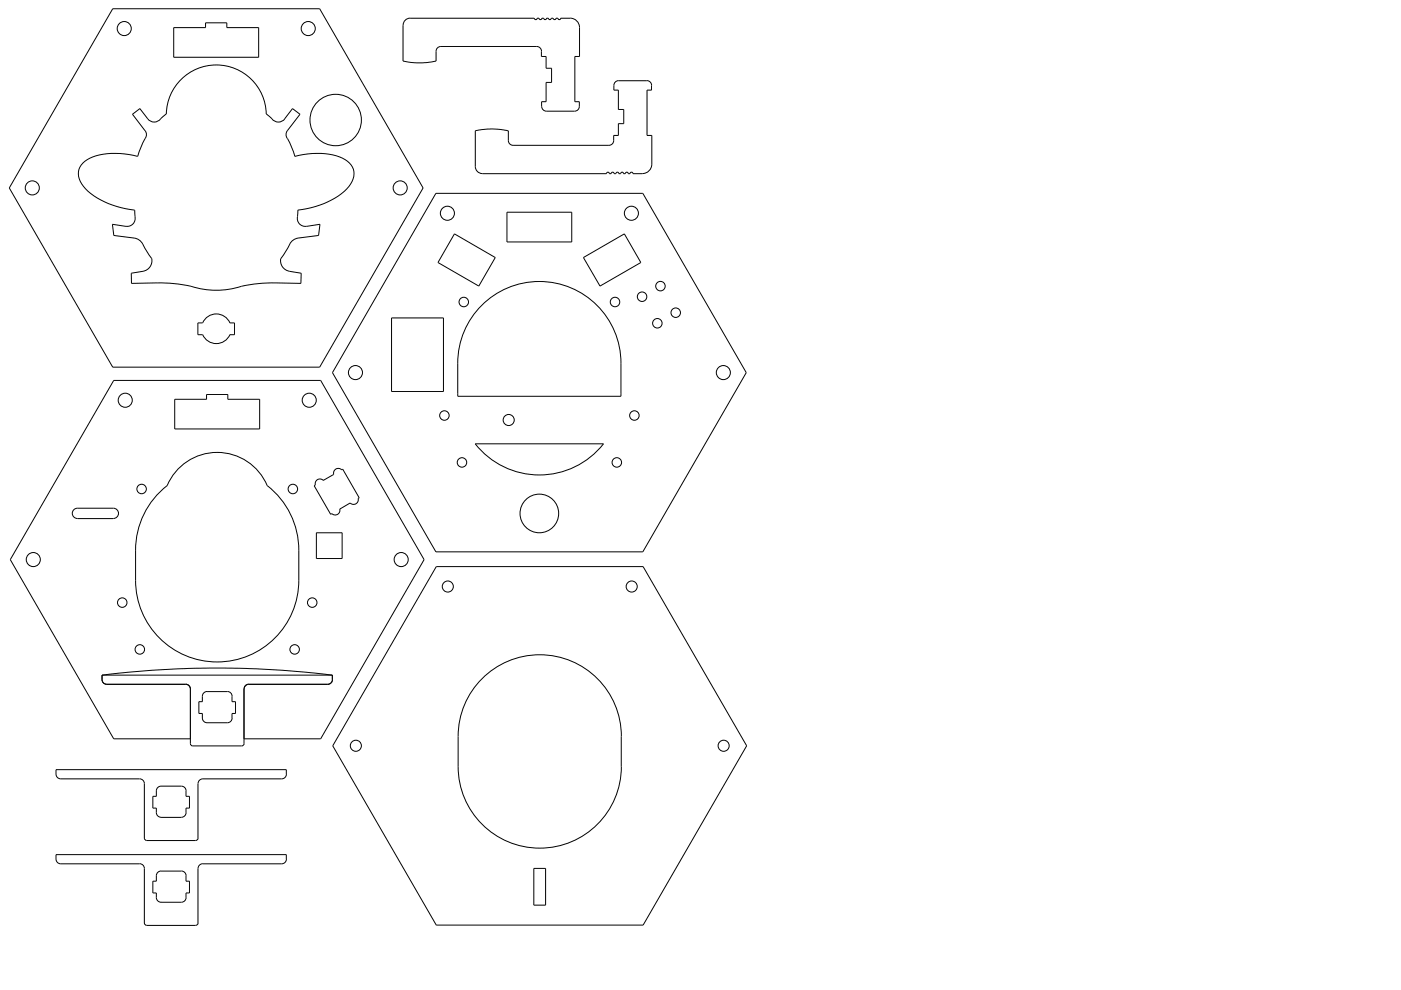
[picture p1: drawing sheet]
<svg xmlns="http://www.w3.org/2000/svg" width="297mm" height="210mm" viewBox="0 0 297 210" stroke-linecap="round" stroke-linejoin="round" font-family="sans-serif">
<!-- layer: Visible -->
<g fill="none" stroke="#000" stroke-width=".21">
<path d="M23.9 1.9h43.9l21.9 37.9-21.9 38h-43.9l-21.9-38zM36.8 5.9h6.8v-1.1h4.5v1.1h6.7v6.2h-18zM85.4 5.3v7.6l2.9 .4h2l2.2-.4v-2a1.01 1.01 0 0 1 1-1h20.3a1.01 1.01 0 0 1 1 1v1.1h1v2.5h1.1v3h-1.1v4.1h-1v1M87 3.8a1.49 1.49 0 0 0-1.5 1.5M113.9 3.9l-.3 .3-.3-.3h-26.3M114.9 3.9h.4l.3 .3 .3-.3h.4l.3 .3 .3-.3h.4M114.9 3.9l-.3 .3-.3-.3h-.4M117.3 3.9l.3 .3 .3-.3h.4l.3 .3 .3-.3h2a1.96 1.96 0 0 1 2 1.9v6.2h-1v9.6h.9v1a1.01 1.01 0 0 1-1 1h-6a1.01 1.01 0 0 1-.9-1M130.2 18.1a.97 .97 0 0 1 .9-1h6a1.01 1.01 0 0 1 1.1 1M130.2 18.1v1h.9v4.1h1.1v3h-1.1v2.5h-1v1.1M138.1 18.1v1h-.9v9.6h1v6.1a2 2 0 0 1-2 2M29.2 33.2a14.9 14.9 0 0 0-10.7 .7 3.5 3.5 0 0 0-.8 5.6 16.8 16.8 0 0 0 10.8 5"/>
<path d="M30.8 29.4l-.8 1.5-.8 2.2M30.8 27.7a1.37 1.37 0 0 1 0 1.7M31.3 25.2l-1.6-2.2-1.6 1.2 2.7 3.5M34 25.2a1.7 1.7 0 0 1-2.7 0M57.7 25.2l-1.2-1a10.6 10.6 0 0 0-10.6-10.4 10.6 10.6 0 0 0-10.6 10.4l-1.3 1M60.3 25.2l1.7-2.2 1.6 1.2-2.7 3.5a1.37 1.37 0 0 0 0 1.7M60.4 25.2a1.7 1.7 0 0 1-2.7 0M60.9 29.4l1.1 2.1 .5 1.6M62.5 33.2a14.9 14.9 0 0 1 10.7 .7 3.5 3.5 0 0 1 .8 5.6 16.9 16.9 0 0 1-10.9 5M107.8 29.8a1.01 1.01 0 0 0 1 1h20.3a1.01 1.01 0 0 0 1-1M107.8 29.8v-2.1l-3.3-.4-3.7 .4v7.6a1.49 1.49 0 0 0 1.5 1.5M129.2 36.8h.4l.3-.3 .3 .3h.4"/>
<path d="M129.2 36.8l-.3-.3-.3 .3h-26.3M130.6 36.8l.3-.3 .3 .3h.4l.3-.3 .3 .3h.4l.3-.3 .3 .3h.4l.3-.3 .3 .3h2M26.7 48l-2.9-.4 .3 2.3 4.4 .6a2.61 2.61 0 0 1 2 1.8l1 1.5a2.12 2.12 0 0 1 .6 2.3 2.12 2.12 0 0 1-1.8 1.4l-2.5 .4 .1 2.2 5.4-.1a30.7 30.7 0 0 1 9.3 1.2 18.7 18.7 0 0 0 9.4-.7 31 31 0 0 1 6.3-.5l5.5 .1 .1-2.2-2.5-.4a2.1 2.1 0 0 1-1.8-1.5 2.1 2.1 0 0 1 .7-2.2l.9-1.5a2.54 2.54 0 0 1 2-1.8l4.3-.6 .3-2.3-2.8 .4M28.6 44.6v.3a2.7 2.7 0 0 1-.7 2.8l-1.2 .3M63.2 44.6l-.1 1a1.77 1.77 0 0 0 1.9 2.4M92.4 41h43.9l21.9 38-21.9 38h-43.9l-21.9-38zM96.4 49.6l8.6 5-3.5 6.1-8.6-5zM107.5 45h13.7v6.3h-13.7zM123.7 54.6l8.7-5 3.5 6.1-8.7 5zM42.9 68.5h-.9v2.5h.9M43 71a3.1 3.1 0 0 0 2.9 1.8 3.1 3.1 0 0 0 2.8-1.8M43 68.5a3.1 3.1 0 0 1 2.9-1.9 3.1 3.1 0 0 1 2.8 1.9"/>
<path d="M48.7 68.5h1v2.5h-1M83 67.4h11v15.6h-11zM97 77v6.4M97 77a17.3 17.3 0 0 1 17.4-17.3 17.3 17.3 0 0 1 17.3 17.3M131.7 77v6.4M37 84.7h6.8v-1.1h4.5v1.1h6.8v6.2h-18.1zM72.4 99.6l.3-.1 3.5 6.1-.3 .1M72.4 99.6a1.02 1.02 0 0 0-1.2-.2 1.02 1.02 0 0 0-.5 1.2l-2.2 1.3a1.01 1.01 0 0 0-1.2-.2 1.01 1.01 0 0 0-.4 1.1l-.3 .2 3.5 6 .2-.1a1.01 1.01 0 0 0 1.3 .2 1.01 1.01 0 0 0 .4-1.2l2.2-1.2M97 83.4l.1 .6h34.5M100.8 94.1h27.2a17.3 17.3 0 0 1-27.2 0zM131.7 83.4l-.1 .6M16.4 107.8h7.6a1.09 1.09 0 0 1 1.1 1 1.09 1.09 0 0 1-1.1 1.1l-7.6 .1"/>
<path d="M16.4 107.8a1.09 1.09 0 0 0-1.1 1 1.09 1.09 0 0 0 1.1 1.1M28.7 116.6v6.5M35.4 103a11.5 11.5 0 0 1 10.6-7.1 11.5 11.5 0 0 1 10.7 7.1M35.4 103a17.3 17.3 0 0 0-6.7 13.6M56.7 103a17.3 17.3 0 0 1 6.7 13.6M63.4 116.6v6.5M67.1 113h5.4v5.4h-5.4zM75.9 105.7a1.01 1.01 0 0 1-.4 1.1 1.01 1.01 0 0 1-1.3-.2M28.7 123a17.3 17.3 0 0 0 17.3 17.3 17.3 17.3 0 0 0 17.4-17.3M92.5 120.1h43.9l21.9 38-21.9 38h-43.9l-22-38zM21.6 144.1a1.01 1.01 0 0 0 1 1h16.7M21.6 143.1l10.7-1 12.2-.5 7.7 .1 7.6 .4 10.7 1"/>
<path d="M21.6 143.1v1M21.6 143.1h48.9M39.4 145.1a1.01 1.01 0 0 1 1 1v11.6M40.4 157.7v.2l.5 .3h10.4l.4-.3 .1-.2M40.4 156.6h-16.3l-21.9-37.9 21.9-38h43.9l21.9 38-21.9 37.9h-16.3M43.2 146.9l.7-.3h4.3a.97 .97 0 0 1 1 1v1.2h.7v2.5h-.7v.9a1.01 1.01 0 0 1-1 1h-4.3a1.01 1.01 0 0 1-1-1v-.9h-.7v-2.5h.7v-1.2zM70.5 143.1v1M70.5 144.1a1.01 1.01 0 0 1-1 1h-16.7a1.01 1.01 0 0 0-1 1l-.1 11.6M101.7 144.5a17.3 17.3 0 0 1 19-4.5 17.3 17.3 0 0 1 11 16.1v6.4a17.3 17.3 0 0 1-17.3 17.3 17.3 17.3 0 0 1-17.3-17.3v-6.4a17.2 17.2 0 0 1 4.6-11.6zM30.6 166.2v11.5M30.6 177.7l.1 .2 .4 .3h10.4l.2-.1 .3-.4M34.1 173.3h4.3"/>
<path d="M34.2 173.3a1.01 1.01 0 0 1-1.1-1v-1h-.7v-2.5h.7v-1.1a1.01 1.01 0 0 1 1.1-1h4.2a1.01 1.01 0 0 1 1.1 1l-.1 1.1h.8v2.5h-.8v1a.97 .97 0 0 1-1 1M42 166.2v11.5M60.7 164.1v-.9h-48.8v.9a1.01 1.01 0 0 0 1 1h16.7a1.01 1.01 0 0 1 1 1M60.7 164.1a1.01 1.01 0 0 1-1 1h-16.7a1.01 1.01 0 0 0-1 1M11.9 182.1a1.01 1.01 0 0 0 1 1h16.7a1.01 1.01 0 0 1 1 1v11.6l.3 .4 .2 .1M11.9 182.2v-1h48.8v1M31.1 196.2h10.4M33.4 185l.7-.3h4.3a.97 .97 0 0 1 1 1v1.1h.8v2.5h-.8l.1 1a1.01 1.01 0 0 1-1.1 1h-4.2a1.01 1.01 0 0 1-1.1-1v-1h-.7v-2.5h.7v-1.1zM60.7 182.1a1.01 1.01 0 0 1-1 1h-16.7a.97 .97 0 0 0-1 1v11.6l-.1 .2-.4 .3M113.2 184.1h2.5v7.8h-2.5z"/>
<circle cx="26.3" cy="6.1" r="1.49"/>
<circle cx="65.4" cy="6.1" r="1.49"/>
<circle cx="6.8" cy="39.8" r="1.49"/>
<circle cx="71.2" cy="25.4" r="5.5"/>
<circle cx="84.8" cy="39.8" r="1.49"/>
<circle cx="94.9" cy="45.2" r="1.49"/>
<circle cx="133.9" cy="45.2" r="1.49"/>
<circle cx="75.4" cy="79" r="1.49"/>
<circle cx="98.3" cy="64" r="1.01"/>
<circle cx="130.4" cy="64" r="1.01"/>
<circle cx="136.1" cy="62.9" r="1.01"/>
<circle cx="139.4" cy="68.5" r="1.01"/>
<circle cx="140" cy="60.7" r="1.01"/>
<circle cx="143.3" cy="66.3" r="1.01"/>
<circle cx="153.4" cy="79" r="1.49"/>
<circle cx="26.6" cy="84.9" r="1.49"/>
<circle cx="65.6" cy="84.9" r="1.49"/>
<circle cx="94.2" cy="88.1" r="1.01"/>
<circle cx="97.9" cy="98" r="1.01"/>
<circle cx="107.9" cy="89.1" r="1.17"/>
<circle cx="130.8" cy="98" r="1.01"/>
<circle cx="134.5" cy="88.1" r="1.01"/>
<circle cx="7.1" cy="118.6" r="1.49"/>
<circle cx="30" cy="103.7" r="1.01"/>
<circle cx="62.1" cy="103.7" r="1.01"/>
<circle cx="85.1" cy="118.6" r="1.49"/>
<circle cx="114.4" cy="108.9" r="4.1"/>
<circle cx="25.9" cy="127.8" r="1.01"/>
<circle cx="29.6" cy="137.7" r="1.01"/>
<circle cx="62.5" cy="137.7" r="1.01"/>
<circle cx="66.2" cy="127.8" r="1.01"/>
<circle cx="94.9" cy="124.4" r="1.17"/>
<circle cx="133.9" cy="124.4" r="1.17"/>
<circle cx="75.4" cy="158.1" r="1.17"/>
<circle cx="153.4" cy="158.1" r="1.17"/>
</g>
</svg>
